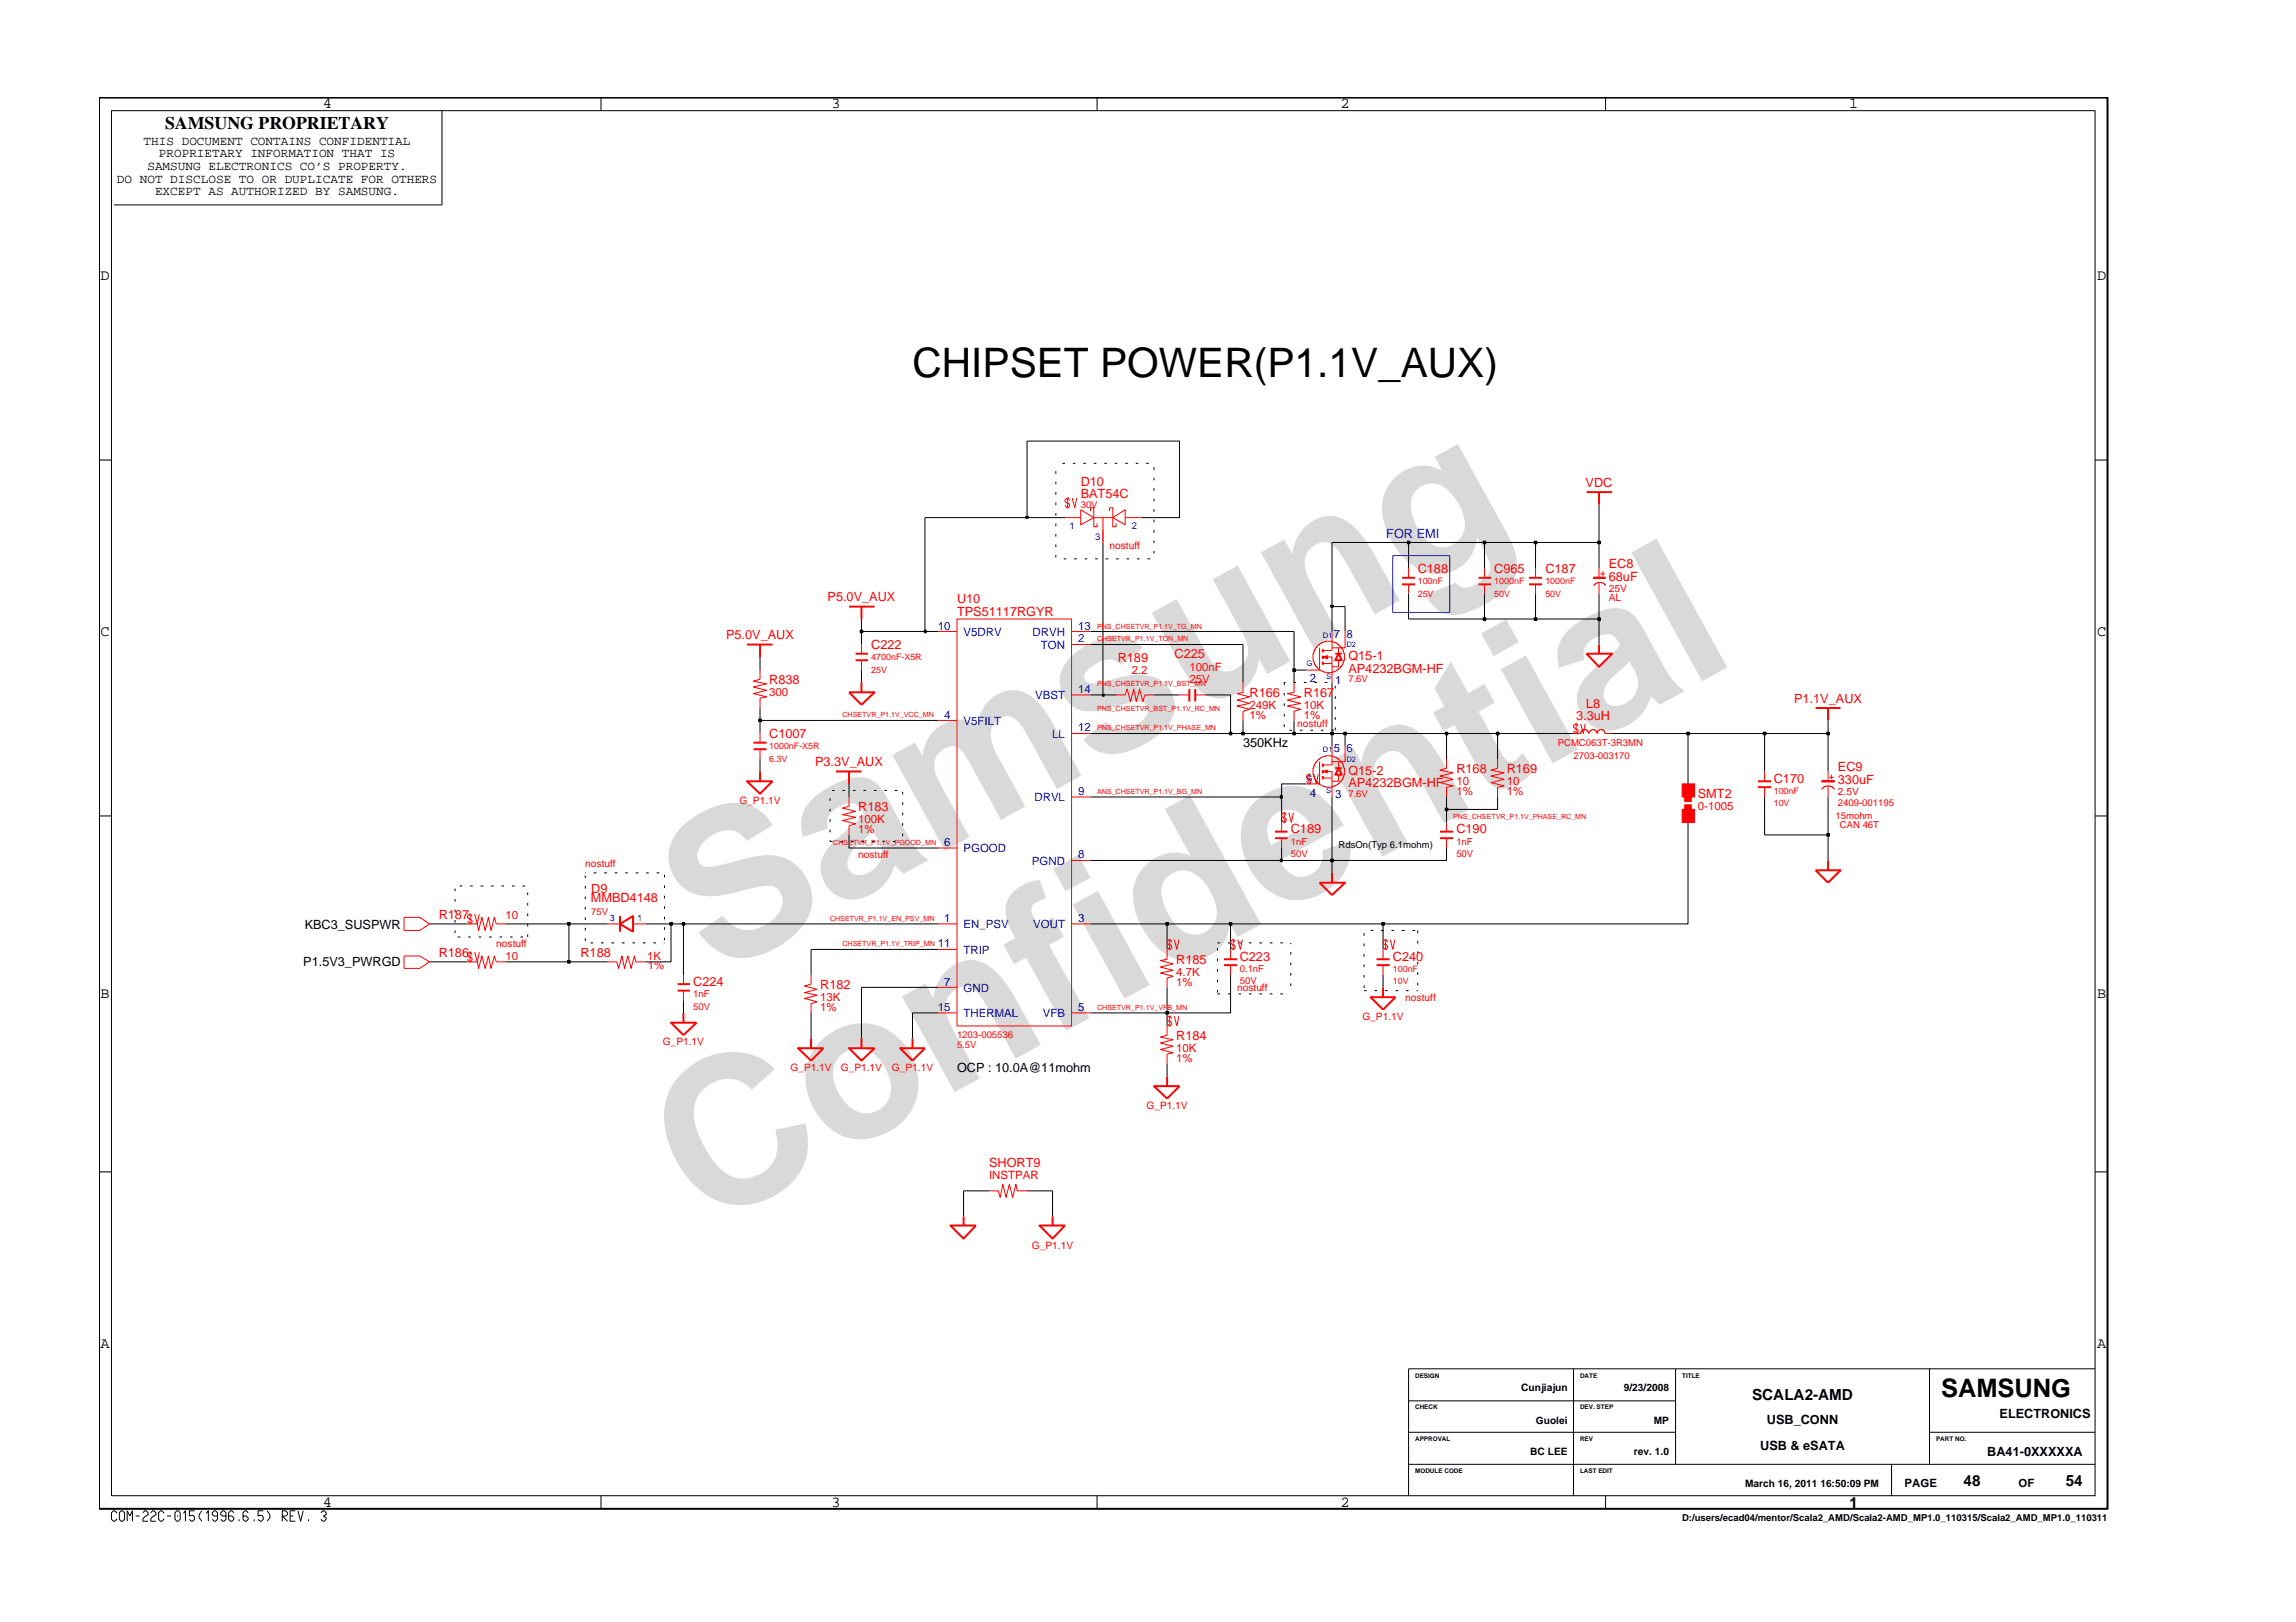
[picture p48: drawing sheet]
<svg xmlns="http://www.w3.org/2000/svg" width="297mm" height="210mm" viewBox="0 0 297 210" stroke-linecap="round" stroke-linejoin="round" font-family="sans-serif">
<defs><g id="words">
<g font-size="26.5" fill="#d9d9d9">
<text x="92.4" y="126.5" transform="rotate(-29 92.4 126.5)">Samsung</text>
<text x="91.1" y="159.2" transform="rotate(-29 91.1 159.2)">Confidential</text>
</g>
<text font-size="5.3" x="118.1" y="48.8">CHIPSET POWER(P1.1V_AUX)</text>
<text font-size="3.3" x="251.1" y="180.8">SAMSUNG</text>
<text font-size="2.3" x="21.4" y="16.7">SAMSUNG PROPRIETARY</text>
<g font-size="2">
<text x="41.8" y="14">4</text>
<text x="107.6" y="14">3</text>
<text x="173.4" y="14">2</text>
<text x="239.2" y="14">1</text>
<text x="13" y="36.2">D</text>
<text x="271.3" y="36.2">D</text>
<text x="13" y="82.3">C</text>
<text x="271.3" y="82.3">C</text>
<text x="13" y="129.2">B</text>
<text x="271.3" y="129.2">B</text>
<text x="13" y="174.4">A</text>
<text x="271.3" y="174.4">A</text>
<text x="226.7" y="181.2">SCALA2-AMD</text>
<text x="41.8" y="195">4</text>
<text x="107.6" y="195">3</text>
<text x="173.4" y="195">2</text>
<text x="239.3" y="195.1">1</text>
<text x="254" y="192.2">48</text>
<text x="267.2" y="192.2">54</text>
</g>
<g font-size="1.6">
<text x="15.1" y="23.7">DO NOT DISCLOSE TO OR DUPLICATE FOR OTHERS</text>
<text x="18.6" y="18.8">THIS DOCUMENT CONTAINS CONFIDENTIAL</text>
<text x="19.1" y="22">SAMSUNG ELECTRONICS CO’S PROPERTY.</text>
<text x="20.5" y="20.4">PROPRIETARY INFORMATION THAT IS</text>
<text x="20.1" y="25.3">EXCEPT AS AUTHORIZED BY SAMSUNG.</text>
<text x="160.8" y="96.7">350KHz</text>
<text x="39.2" y="125.1">P1.5V3_PWRGD</text>
<text x="39.4" y="120.2">KBC3_SUSPWR</text>
<text x="123.8" y="138.7">OCP : 10.0A@11mohm</text>
<text x="228.6" y="184.3">USB_CONN</text>
<text x="258.7" y="183.5">ELECTRONICS</text>
<text x="227.7" y="187.6">USB &amp; eSATA</text>
<text x="257.1" y="188.4">BA41-0XXXXXA</text>
</g>
<g font-size="1.6" fill="#f00">
<text x="139.8" y="64.4">BAT54C</text>
<text x="139.8" y="62.8">D10</text>
<text x="205.1" y="63">VDC</text>
<text x="107.1" y="77.8">P5.0V_AUX</text>
<text x="183.4" y="74.1">C188</text>
<text x="193.3" y="74.1">C965</text>
<text x="199.9" y="74.1">C187</text>
<text x="208.1" y="73.5">EC8</text>
<text x="208.1" y="75.2">68uF</text>
<text x="93.9" y="82.7">P5.0V_AUX</text>
<text x="123.8" y="78.1">U10</text>
<text x="123.8" y="79.7">TPS51117RGYR</text>
<text x="99.5" y="88.5">R838</text>
<text x="112.7" y="84">C222</text>
<text x="144.6" y="85.6">R189</text>
<text x="152" y="85.2">C225</text>
<text x="174.4" y="85.4">Q15-1</text>
<text x="174.4" y="87.1">AP4232BGM-HF</text>
<text x="99.5" y="95.5">C1007</text>
<text x="161.7" y="90.2">R166</text>
<text x="168.7" y="90.2">R167</text>
<text x="203.9" y="93.2">3.3uH</text>
<text x="205.2" y="91.6">L8</text>
<text x="232.1" y="91">P1.1V_AUX</text>
<text x="105.5" y="99.2">P3.3V_AUX</text>
<text x="174.4" y="100.3">Q15-2</text>
<text x="174.4" y="101.9">AP4232BGM-HF</text>
<text x="188.4" y="100">R168</text>
<text x="194.9" y="100">R169</text>
<text x="229.5" y="101.3">C170</text>
<text x="237.8" y="101.4">330uF</text>
<text x="237.8" y="99.8">EC9</text>
<text x="111" y="104.9">R183</text>
<text x="167" y="107.8">C189</text>
<text x="188.4" y="107.8">C190</text>
<text x="219.7" y="103.3">SMT2</text>
<text x="56.8" y="119">R187</text>
<text x="76.4" y="116.7">MMBD4148</text>
<text x="76.5" y="115.5">D9</text>
<text x="56.8" y="123.9">R186</text>
<text x="75.1" y="123.9">R188</text>
<text x="152.2" y="124.7">R185</text>
<text x="160.4" y="124.3">C223</text>
<text x="180.2" y="124.3">C240</text>
<text x="89.7" y="127.6">C224</text>
<text x="106.1" y="128">R182</text>
<text x="152.2" y="134.6">R184</text>
<text x="128" y="151">SHORT9</text>
</g>
<text font-size="1.6" fill="#00f" x="179.4" y="69.6">FOR EMI</text>
<g font-size="1.5" fill="#00f">
<text x="121.3" y="81.5">10</text>
<text x="124.7" y="82.3">V5DRV</text>
<text x="133.6" y="82.3">DRVH</text>
<text x="134.7" y="84">TON</text>
<text x="139.5" y="81.5">13</text>
<text x="139.5" y="83.1">2</text>
<text x="172.6" y="82.6">7</text>
<text x="174.2" y="82.6">8</text>
<text x="139.5" y="89.7">14</text>
<text x="169.5" y="88.3">2</text>
<text x="172.7" y="88.5">1</text>
<text x="122.1" y="93">4</text>
<text x="124.7" y="93.8">V5FILT</text>
<text x="133.9" y="90.5">VBST</text>
<text x="136.1" y="95.5">LL</text>
<text x="139.5" y="94.6">12</text>
<text x="172.6" y="97.4">5</text>
<text x="174.2" y="97.4">6</text>
<text x="133.8" y="103.7">DRVL</text>
<text x="139.5" y="102.8">9</text>
<text x="169.5" y="103.1">4</text>
<text x="172.7" y="103.3">3</text>
<text x="122.1" y="109.4">6</text>
<text x="124.7" y="110.3">PGOOD</text>
<text x="133.5" y="111.9">PGND</text>
<text x="139.5" y="111">8</text>
<text x="122.1" y="119.3">1</text>
<text x="139.5" y="119.3">3</text>
<text x="121.3" y="122.6">11</text>
<text x="124.7" y="120.1">EN_PSV</text>
<text x="124.7" y="123.4">TRIP</text>
<text x="133.7" y="120.1">VOUT</text>
<text x="121.3" y="130.8">15</text>
<text x="122.1" y="127.6">7</text>
<text x="124.7" y="128.3">GND</text>
<text x="124.7" y="131.6">THERMAL</text>
<text x="134.9" y="131.6">VFB</text>
<text x="139.5" y="130.8">5</text>
</g>
<g font-size="1.5" fill="#f00">
<text x="146.4" y="87.3">2.2</text>
<text x="153.9" y="86.8">100nF</text>
<text x="153.9" y="88.4">25V</text>
<text x="99.5" y="90.1">300</text>
<text x="161.7" y="91.7">249K</text>
<text x="161.7" y="93">1%</text>
<text x="168.7" y="93">1%</text>
<text x="168.7" y="91.7">10K</text>
<text x="188.4" y="101.6">10</text>
<text x="194.9" y="101.6">10</text>
<text x="111" y="107.7">1%</text>
<text x="111" y="106.6">100K</text>
<text x="188.4" y="102.8">1%</text>
<text x="194.9" y="102.8">1%</text>
<text x="219.7" y="104.9">0-1005</text>
<text x="65.4" y="118.9">10</text>
<text x="65.4" y="124.3">10</text>
<text x="83.7" y="124.3">1K</text>
<text x="83.8" y="125.4">1%</text>
<text x="106.1" y="129.6">13K</text>
<text x="106.1" y="130.8">1%</text>
<text x="152.2" y="126.3">4.7K</text>
<text x="152.2" y="127.6">1%</text>
<text x="152.2" y="136.2">10K</text>
<text x="152.2" y="137.4">1%</text>
<text x="128" y="152.6">INSTPAR</text>
</g>
<g font-size="1.5">
<text x="246.4" y="192.5">PAGE</text>
<text x="261.1" y="192.5">OF</text>
</g>
<g font-size="1.3" fill="#f00">
<text x="143.5" y="71.1">nostuff</text>
<text x="208.1" y="76.6">25V</text>
<text x="208.1" y="77.8">AL</text>
<text x="167.8" y="94.1">nostuff</text>
<text x="95.7" y="104">G_P1.1V</text>
<text x="237.8" y="102.9">2.5V</text>
<text x="75.7" y="112.3">nostuff</text>
<text x="111" y="111">nostuff</text>
<text x="64.2" y="122.5">nostuff</text>
<text x="160" y="128.3">nostuff</text>
<text x="176.3" y="132">G_P1.1V</text>
<text x="181.8" y="129.5">nostuff</text>
<text x="85.8" y="135.3">G_P1.1V</text>
<text x="102.3" y="138.6">G_P1.1V</text>
<text x="108.8" y="138.6">G_P1.1V</text>
<text x="115.4" y="138.6">G_P1.1V</text>
<text x="148.3" y="143.5">G_P1.1V</text>
<text x="133.5" y="161.6">G_P1.1V</text>
</g>
<g font-size="1.3">
<text x="196.8" y="180.1">Cunjiajun</text>
<text x="198.7" y="184.2">Guolei</text>
<text x="210.1" y="180.1">9/23/2008</text>
<text x="214" y="184.2">MP</text>
<text x="198" y="188.3">BC LEE</text>
<text x="211.4" y="188.3">rev. 1.0</text>
<text x="225.8" y="192.4">March 16, 2011 16:50:09 PM</text>
</g>
<g font-size="1.2" fill="#f00">
<text x="139.8" y="65.7">30V</text>
<text x="183.4" y="77.2">25V</text>
<text x="183.4" y="75.6">100nF</text>
<text x="193.3" y="77.2">50V</text>
<text x="193.3" y="75.6">1000nF</text>
<text x="199.9" y="77.2">50V</text>
<text x="199.9" y="75.6">1000nF</text>
<text x="112.7" y="87.1">25V</text>
<text x="112.7" y="85.4">4700nF-X5R</text>
<text x="174.4" y="88.3">7.6V</text>
<text x="99.5" y="98.6">6.3V</text>
<text x="99.5" y="97">1000nF-X5R</text>
<text x="201.5" y="96.5">PCMC063T-3R3MN</text>
<text x="203.6" y="98.2">2703-003170</text>
<text x="174.4" y="103.1">7.6V</text>
<text x="229.5" y="104.3">10V</text>
<text x="229.5" y="102.7">100nF</text>
<text x="237.5" y="106">15mohm</text>
<text x="237.8" y="104.3">2409-001195</text>
<text x="238" y="107.2">CAN 46T</text>
<text x="167" y="110.9">50V</text>
<text x="167" y="109.3">1nF</text>
<text x="188.4" y="110.9">50V</text>
<text x="188.4" y="109.3">1nF</text>
<text x="76.5" y="118.4">75V</text>
<text x="160.4" y="125.8">0.1nF</text>
<text x="180.2" y="125.7">100nF</text>
<text x="89.7" y="130.7">50V</text>
<text x="89.7" y="129.1">1nF</text>
<text x="160.4" y="127.4">50V</text>
<text x="180.2" y="127.4">10V</text>
<text x="123.8" y="135.7">5.5V</text>
<text x="123.8" y="134.4">1203-005536</text>
</g>
<g font-size="1.2" fill="#00f">
<text x="138.4" y="68.4">1</text>
<text x="141.7" y="69.9">3</text>
<text x="146.4" y="68.4">2</text>
<text x="78.9" y="119.2">3</text>
<text x="82.5" y="119.2">1</text>
</g>
<g font-size="1.2">
<text x="173.2" y="109.8">RdsOn(Typ 6.1mohm)</text>
<text x="217.6" y="196.9">D:/users/ecad04/mentor/Scala2_AMD/Scala2-AMD_MP1.0_110315/Scala2_AMD_MP1.0_110311</text>
</g>
<g font-size="1" fill="#00f">
<text x="171.1" y="82.5">D1</text>
<text x="174.2" y="83.8">D2</text>
<text x="169" y="86.2">G</text>
<text x="171.6" y="87.8">S</text>
<text x="169" y="101">G</text>
<text x="171.1" y="97.3">D1</text>
<text x="174.2" y="98.6">D2</text>
<text x="171.6" y="102.7">S</text>
</g>
<g font-size=".9" fill="#f00">
<text x="141.9" y="83">CHSETVR_P1.1V_TON_MN</text>
<text x="141.9" y="81.4">PNS_CHSETVR_P1.1V_TG_MN</text>
<text x="141.9" y="88.7">PNS_CHSETVR_P1.1V_BST_MN</text>
<text x="109" y="92.8">CHSETVR_P1.1V_VCC_MN</text>
<text x="141.9" y="94.5">PNS_CHSETVR_P1.1V_PHASE_MN</text>
<text x="141.9" y="92">PNS_CHSETVR_BST_P1.1V_RC_MN</text>
<text x="141.9" y="102.7">ANS_CHSETVR_P1.1V_BG_MN</text>
<text x="188" y="106">PNS_CHSETVR_P1.1V_PHASE_RC_MN</text>
<text x="107.8" y="109.3">CHSETVR_P1.1V_PGOOD_MN</text>
<text x="107.4" y="119.1">CHSETVR_P1.1V_EN_PSV_MN</text>
<text x="109" y="122.4">CHSETVR_P1.1V_TRIP_MN</text>
<text x="141.9" y="130.7">CHSETVR_P1.1V_VFB_MN</text>
</g>
<g font-size=".8">
<text x="183.1" y="178.3">DESIGN</text>
<text x="204.4" y="178.3">DATE</text>
<text x="217.6" y="178.3">TITLE</text>
<text x="183.1" y="182.3">CHECK</text>
<text x="204.4" y="182.3">DEV. STEP</text>
<text x="183.1" y="190.6">MODULE CODE</text>
<text x="183.1" y="186.5">APPROVAL</text>
<text x="204.4" y="190.6">LAST EDIT</text>
<text x="204.4" y="186.5">REV</text>
<text x="250.5" y="186.5">PART NO.</text>
</g>
</g></defs>
<g fill="none" stroke="#f00" stroke-width=".13">
<path d="M137.8 67h2M139.8 66l1.7 1-1.7 .9zM141.1 66.1v-.4h.4v2.5h.4v-.5M141.5 67h2.5M142.7 67v3.2M143.5 66.1v-.4h.5v2.5h.4v-.5M144 67l1.6-1v1.9zM145.6 67h2.1M182.2 73.5v1.3M182.2 75.6v1.2M192.1 73.5v1.3M192.1 75.6v1.2"/>
<path d="M206.2 75.8l.2-.3h.3v-.1l.8 .1 .2 .3M206.9 73.5v1.3M206.9 75.4v1.4M207 74.3h.6M207.4 73.9v.6M98.3 86.7v1.2l-.8 .3 1.7 .3-1.7 .4 1.7 .4-1.7 .5 1.7 .4-.9 .2v1.2M98.3 94.9v1.2M98.3 97v1.2M111.4 83.4v1.2M111.4 85.4v1.3M121.4 81.7h2.4M121.4 93.2h2.4"/>
<path d="M123.8 80.1h14.8v52.7h-14.8zM123.8 80.1v.1M138.6 89.9h2.5M138.6 81.7h2.5M138.6 83.4h2.5M138.6 94.9h2.5M149.3 89.9h-1.2l-.2 .9-.5-1.6-.4 1.6-.3-1.6-.5 1.6-.4-1.6-.2 .7h-1.2v.1M152.6 89.9h1.3M154.6 89.9h1.3M160.8 88.3v1.3l-.8 .2 1.7 .4-1.7 .4 1.7 .4-1.7 .4 1.7 .4-.9 .2v1.2M167.4 88.3v1.3l-.8 .2 1.7 .4-1.7 .4 1.7 .4-1.7 .4 1.7 .4-.9 .2v1.2M170.2 98.7l.5-.6 .4-.1a2.18 2.18 0 0 1 1.7 0v.1a1.55 1.55 0 0 1 .9 .8h.1v.5h.1v.9h-.1v.5h-.1l-.1 .2-.5 .5-.5 .2v.1h-.3v.1h-.8v-.1h-.3v-.1l-.5-.2-.7-.7v-.5h-.1v-.9h.1v-.5h.1z"/>
<path d="M170.7 98.6v2.8h-1.7M171.1 99.8h1.2v3.3M172.3 98.6h.9v.8M172.3 96.5v2.5h-1.2M187.1 98.2v1.2l-.8 .3 1.7 .3-1.7 .4 1.7 .5-1.7 .4 1.7 .4-.9 .2v1.2M193.7 98.2v1.2l-.8 .3 1.7 .3-1.7 .4 1.7 .5-1.7 .4 1.7 .4-.9 .2v1.2M203.6 94.9h.9l.1-.3 .2-.1v-.1l.5 .1 .2 .4M205.6 94.9l.1-.3 .2-.1v-.1l.5 .1 .2 .4 .1-.3 .3-.1v-.1l.5 .1 .1 .4h1M228.3 99.8v1.3M236.5 99.8v1.3M78.6 119.6h1.6M80.2 118.5v1.7"/>
<path d="M81.9 119.6h1.6M109.8 103.1v1.2l-.8 .3 1.7 .4-1.7 .4 1.7 .4-1.7 .4 1.7 .4-.9 .3v1.1M121.4 119.6h2.4M121.4 109.7h2.4M138.6 119.6h2.5M138.6 111.4h2.5M138.6 103.1h2.5M165.8 106.4v1.2M165.8 108.5v1.2M171.1 100.7h1.2M173.2 100.3v.8h-.9M187.1 106.4v1.2"/>
<path d="M187.1 108.5v1.2M228.3 101.9v1.2M235.7 102.1l.3-.3h.2v-.1l.8 .1 .3 .3M236.5 101.7v1.4M236.7 100.6h.6M236.9 100.3v.6M52.3 123.7h2l1.3 .8-1.3 .8h-2zM78.6 124.5h1.2l.2 .8 .5-1.6 .3 1.6 .4-1.6 .4 1.6 .5-1.6 .1 .8h1.3M88.4 126.2v1.2M88.4 128.2v1.3M104.9 126.2v1.2l-.8 .2 1.6 .4-1.6 .5 1.6 .3-1.6 .4 1.6 .4-.8 .3v1.2M121.4 131.1h2.4"/>
<path d="M121.4 122.9h2.4M121.4 127.8h2.4M138.6 131.1h2.5M151 122.9v1.2l-.9 .2 1.7 .4-1.7 .5 1.7 .4-1.7 .3 1.7 .4-.8 .3v1.2M151 132.8v1.2l-.9 .2 1.7 .3-1.7 .5 1.7 .4-1.7 .4 1.7 .4-.8 .2v1.3M159.2 122.9v1.2M159.2 124.9v1.3M128 154.1h1.1l.3 .9 .3-1.7 .5 1.7 .4-1.7 .4 1.7 .4-1.7 .2 .8h1.3"/>
</g>
<g fill="none" stroke="#f00" stroke-width=".25">
<path d="M181.4 74.8h1.7M181.4 75.6h1.7M191.3 74.8h1.6M191.3 75.6h1.6M206.1 74.8h1.6M97.5 96.1h1.7M97.5 97h1.7M98.3 99.8v1.3M108.1 99.8h3.3M109.8 89.6h3.3l-1.7 1.6zM109.8 99.8v1.6M110.7 84.6h1.6"/>
<path d="M110.7 85.4h1.6M111.4 88.3v1.3M153.9 89.2v1.6M154.6 89.2v1.6M171.1 98.8v.4M171.1 99.7v.4M172.7 99.4h.9M173.2 99.4l.4 .9h-.9zM205.3 84.6h3.3l-1.7 1.7zM206.9 83.4v1.2M234.9 91.6h3.2M236.5 91.6v1.6"/>
<path d="M80.2 119.6l1.7-1.1v2.1zM80.2 118.5v2.1M96.6 101.1h3.3l-1.6 1.6zM165 107.6h1.6M165 108.5h1.6M170.7 114.2h3.3l-1.7 1.6zM171.1 100.4v.5M172.3 113v1.2M186.3 107.6h1.7M186.3 108.5h1.7M227.4 101.1h1.7M227.4 101.9h1.7"/>
<path d="M234.9 112.6h3.2l-1.6 1.6zM235.7 101.1h1.6M236.5 111.4v1.2M86.8 132.3h3.3l-1.7 1.7zM87.7 127.4h1.6M87.7 128.2h1.6M88.4 131.1v1.2M103.2 135.7h3.3l-1.6 1.6zM104.9 134.4v1.3M109.8 135.7h3.3l-1.7 1.6zM111.4 134.4v1.3M116.4 135.7h3.3l-1.6 1.6z"/>
<path d="M118.1 134.4v1.3M151 139.3v1.3M158.4 124.1h1.6M158.4 124.9h1.6M123 158.6h3.3l-1.6 1.7zM124.7 157.4v1.2M134.5 158.6h3.3l-1.6 1.7zM136.2 157.4v1.2M149.3 140.6h3.3l-1.6 1.6z"/>
</g>
<path d="M171.1 99.8l.6-.1v.3z" fill="#f00"/>
<path d="M171.1 99.8l.6-.1v.3zM174 96.5v2.1h-.8M218.4 101.4v.1" fill="none" stroke="#f00" stroke-width=".13"/>
<path d="M218 104.2h.8v.5h.4v1.7h-1.6v-1.7h.4z" fill-rule="evenodd" fill="#f00"/>
<path d="M218 104.2h.8v.5h.4v1.7h-1.6v-1.7h.4z" fill="none" stroke="#f00" stroke-width=".13"/>
<path d="M217.6 101.4h1.6v1.7h-.4v.6h-.8v-.6h-.4z" fill-rule="evenodd" fill="#f00"/>
<g fill="none" stroke="#f00" stroke-width=".13">
<path d="M198.7 73.5v1.3M198.7 75.6v1.2M170.5 83.6l.2-.3 .3-.1h.1a2.18 2.18 0 0 1 1.7 0 1.55 1.55 0 0 1 .9 .9h.1v.5h.1v.8h-.1v.6h-.1l-.1 .2-.5 .5-.5 .2v.1h-.3v.1h-.8v-.1h-.3v-.1l-.5-.2-.5-.5-.1-.2h-.1v-.6h-.1v-.8h.1v-.5h.1l.1-.3zM170.7 83.8v2.9h-1.7M171.1 85h1.2v3.3M171.1 85.9h1.2M172.3 83.8h.9v.8M172.3 81.7v2.5h-1.2M173.2 85.4v.9h-.9M52.3 118.7h2l1.3 .9-1.3 .8h-2zM60.5 119.6h1.3l.1 .8 .4-1.7 .5 1.7 .4-1.7 .3 1.7 .5-1.7 .2 .9h1.2M217.6 101.4h1.6v1.7h-.4v.6h-.8v-.6h-.4z"/>
<path d="M60.5 124.5h1.3l.1 .8 .4-1.6 .5 1.6 .4-1.6 .3 1.6 .5-1.6 .2 .8h1.2"/>
</g>
<path d="M197.8 74.8h1.7M197.8 75.6h1.7M171.1 84v.4M171.1 84.9v.4M171.1 85.6v.4M172.7 84.6h.9M173.2 84.6l.4 .8h-.9z" fill="none" stroke="#f00" stroke-width=".25"/>
<path d="M171.1 85l.6-.1v.4z" fill="#f00"/>
<g fill="none" stroke="#f00" stroke-width=".13">
<path d="M138.1 64.4v1.3M138.4 64.8l-.2-.4h-.2l-.2 .3v.2l.2 .2h.2l.2 .2-.2 .4h-.2l-.2-.3M138.7 64.4l.4 1.3 .2-1.3M171.1 85l.6-.1v.4zM174 81.7v2.1h-.8M203.9 93.7v1.2M204.2 94l-.2-.3h-.2l-.2 .2v.2l.6 .4-.2 .4h-.2l-.2-.3M204.5 93.7l.3 1.2 .3-1.2M60.8 118.3v1.3M61.1 118.6l-.2-.3h-.2l-.2 .2v.2l.6 .4-.2 .5h-.2l-.2-.4M61.4 118.3l.4 1.3 .2-1.3M166.1 105.2v1.2"/>
<path d="M166.4 105.5l-.2-.3h-.1l-.3 .2v.2l.6 .4-.2 .4h-.1l-.3-.3M166.7 105.2l.4 1.2 .2-1.2M169.4 100.2v1.2M169.6 100.5l-.2-.3h-.1l-.3 .2v.2l.6 .4-.2 .4h-.1l-.3-.3M170 100.2l.3 1.2 .2-1.2M60.8 123.2v1.3M61.1 123.5l-.2-.3h-.2l-.2 .3v.1l.2 .3h.2l.2 .2-.2 .4h-.2l-.2-.4M61.4 123.2l.4 1.3 .2-1.3M151.3 121.6v1.3M151.3 131.5v1.3M151.6 131.8l-.2-.3h-.2l-.2 .3v.1l.6 .4-.2 .5h-.2l-.2-.4M151.6 121.9l-.2-.3h-.2l-.2 .2v.2l.6 .4-.2 .5h-.2l-.2-.4"/>
<path d="M151.9 131.5l.4 1.3 .2-1.3M151.9 121.6l.4 1.3 .2-1.3M159.5 121.6v1.3M159.8 121.9l-.2-.3h-.1l-.3 .2v.2l.3 .3h.1l.2 .1-.2 .5h-.1l-.3-.4M160.1 121.6l.4 1.3 .2-1.3M178.9 122.9v1.2M178.9 124.9v1.3M179.3 121.6v1.3M179.5 121.9l-.1-.3h-.2l-.3 .2v.2l.6 .4-.1 .5h-.2l-.3-.4M179.9 121.6l.3 1.3 .3-1.3"/>
</g>
<path d="M109.8 78.5h3.3M111.4 78.5v1.6M205.3 63.7h3.3M206.9 63.7v1.6M96.6 83.4h3.3M98.3 83.4v1.6M177.3 129h3.2l-1.6 1.7zM178.1 124.1h1.7M178.1 124.9h1.7M178.9 127.8v1.2" fill="none" stroke="#f00" stroke-width=".25"/>
<g fill="none" stroke="#000" stroke-width=".13">
<path d="M14.4 14.3h256.6v179.3h-256.6zM57.2 14.3v12.2h-42.4M77.8 12.6v1.7M141.9 12.6v1.7M207.7 12.6v1.7M12.8 59.5h1.6M137.4 60h.4M138.8 60h.3M140.2 60h.3M141.5 60h.3M142.9 60h.3M144.2 60h.4"/>
<path d="M145.6 60h.3M146.9 60h.4M148.3 60h.3M271 59.5h1.7M132.7 66.8h.3v.3h-.3zM132.9 67v-9.9h19.7v9.9h-4.9M136.6 61v.3M136.6 62.3v.4M136.6 63.7v.3M136.6 65v.4M136.6 66.4v.3M136.6 67.7v.4"/>
<path d="M136.6 69.1v.3M136.6 70.5v.3M136.6 71.8v.4M137.6 72.3h.4M137.8 67h-18.1v14.7M139 72.3h.3M140.3 72.3h.4M141.7 72.3h.3M142.7 70.2v19.7M143 72.3h.4M144.4 72.3h.3M145.7 72.3h.4"/>
<path d="M147.1 72.3h.3M148.4 72.3h.4M149.3 60.5v.3M149.3 61.8v.4M149.3 63.2v.3M149.3 64.5v.4M149.3 65.9v.3M149.3 67.2v.4M149.3 68.6v.3M149.3 69.9v.4M149.3 71.3v.3M172.2 78.3h.3v.3h-.3z"/>
<path d="M172.3 78.5h1.7v3.2M182.1 70h.3v.4h-.3zM182.2 70.2v3.3M182.2 76.8v3.3h24.7M191.9 79.9h.3v.4h-.3zM191.9 70h.3v.4h-.3zM192.1 70.2v3.3M192.1 76.8v3.3M198.5 79.9h.3v.4h-.3zM198.5 70h.3v.4h-.3zM198.7 70.2v3.3M198.7 76.8v3.3"/>
<path d="M206.7 79.9h.3v.4h-.3zM206.7 70h.3v.4h-.3zM206.9 70.2h-34.6v11.5M206.9 65.3v8.2M206.9 76.8v6.6M98.2 93.1h.3v.3h-.3zM98.3 85v1.7M98.3 91.6v3.3M98.3 98.2v1.6M98.3 93.2h23.1M111.3 81.5h.3v.4h-.3zM111.4 80.1v3.3"/>
<path d="M111.4 86.7v1.6M111.4 81.7h10M119.6 81.5h.2v.4h-.2zM141.1 94.9h62.5M141.1 83.4h19.7v4.9M141.1 81.7h26.3v6.6M141.1 89.9h3.3M142.6 89.8h.3v.3h-.3zM149.3 89.9h3.3M155.9 89.9h3.3v5M159 94.8h.4v.3h-.4zM160.6 94.8h.4v.3h-.4z"/>
<path d="M160.8 93.2v1.7M166.1 89.7v.3M166.1 91v.4M166.1 92.4v.3M166.1 93.7v.4M166.3 88.3h-.2v.4M166.8 94.5h.4M167.2 94.8h.4v.3h-.4zM167.2 86.5h.4v.4h-.4zM167.3 88.3h.4M167.4 93.2v1.7M167.4 86.7h1.6"/>
<path d="M168.2 94.5h.3M168.7 88.3h.3M169.5 94.5h.4M170 88.3h.4M170.9 94.5h.3M171.4 88.3h.3M172.2 94.8h.3v.3h-.3zM172.2 94.5h.4M172.3 88.3v8.2M172.7 88.7v.4M172.7 90.1v.3M172.7 91.5v.3"/>
<path d="M172.7 92.8v.3M172.7 94.2v.3M173.8 94.8h.4v.3h-.4zM174 94.9v1.6M187 94.8h.3v.3h-.3zM187.1 94.9v3.3M193.6 94.8h.3v.3h-.3zM193.7 94.9v3.3M208.6 94.9h27.9M218.2 94.8h.4v.3h-.4zM218.4 94.9v6.5M228.1 94.8h.4v.3h-.4z"/>
<path d="M228.3 94.9v4.9M236.3 94.8h.4v.3h-.4zM236.5 93.2v6.6M12.8 105.6h1.6M55.6 119.6h4.9M58.9 115v.3M58.9 116.3v.4M58.9 117.7v.3M58.9 119.1v.3M59.5 114.7h.3M60.8 114.7h.4M62.2 114.7h.3"/>
<path d="M63.5 114.7h.4M64.9 114.7h.3M65.4 119.6h13.2M66.2 114.7h.4M67.6 114.7h.3M68.3 115.5v.3M68.3 116.9v.3M68.3 118.2v.3M68.3 119.6v.3M73.4 119.4h.4v.3h-.4zM73.6 119.6v4.9M75.7 113h.1"/>
<path d="M75.7 113.3v.3M75.7 114.7v.3M75.7 116v.3M75.7 117.4v.3M75.7 118.7v.4M76.8 113h.4M78.2 113h.3M79.5 113h.4M80.9 113h.3M82.2 113h.4M83.5 119.6h37.9M83.6 113h.3"/>
<path d="M84.9 113h.4M86 113.2v.4M86 114.6v.3M86 115.9v.4M86 117.3v.3M86 118.6v.4M86 120v.3M86.6 119.4h.4v.3h-.4zM86.8 119.6v4.9h-3.3M88.3 119.4h.3v.3h-.3zM88.4 119.6v6.6M107.4 108.7v.2h.3"/>
<path d="M107.4 103.3v.3M107.4 104.7v.3M107.4 106v.4M107.4 107.4v.3M107.6 102.3h.4M108.7 108.9h.4M109 102.3h.3M109.8 108v1.7h11.6M109.8 101.4v1.7M110.1 108.9h.3M110.3 102.3h.4M111.4 108.9h.4"/>
<path d="M111.7 102.3h.3M112.8 108.9h.3M113.1 102.3h.3M114.2 108.9h.3M114.4 102.3h.4M115.5 108.9h.4M115.8 102.3h.3M116.8 102.5v.3M116.8 103.8v.4M116.8 105.2v.3M116.8 106.5v.4M116.8 107.9v.3"/>
<path d="M141.1 119.6h37.8M141.1 103.1h24.7M150.8 119.4h.4v.3h-.4zM151 119.6v3.3M159 119.4h.4v.3h-.4zM159.2 119.6v3.3M165.6 111.2h.3v.3h-.3zM165.6 103h.3v.3h-.3zM165.8 103.1v3.3M165.8 109.7v1.7M169 101.4h-3.2v1.7M172.2 111.2h.3v.3h-.3z"/>
<path d="M172.3 103.1v9.9M178.8 119.4h.3v.3h-.3zM178.9 119.6v3.3M187 104.6h.3v.3h-.3zM187.1 109.7v1.7h-46M187.1 103.1v3.3M193.7 103.1v1.6h-6.6M218.4 106.4v13.2h-39.5M228.3 103.1v4.9h8.2M236.3 107.9h.4v.3h-.4zM236.5 103.1v8.3M271 105.6h1.7"/>
<path d="M55.6 124.5h4.9M58.9 120.4v.3M59.2 121.3h.3M60.6 121.3h.3M61.9 121.3h.4M63.3 121.3h.3M64.6 121.3h.4M65.4 124.5h13.2M66 121.3h.3M67.3 121.3h.4M68.3 120.9v.4M73.4 124.3h.4v.3h-.4z"/>
<path d="M75.7 120.1v.3M75.7 121.4v.4M76.4 122h.3M77.8 122h.3M79.1 122h.3M80.5 122h.3M81.8 122h.4M83.2 122h.3M84.5 122h.4M85.9 122h.1M86 121.3v.4M88.4 129.5v1.6"/>
<path d="M104.9 131.1v3.3M121.4 122.9h-16.5v3.3M121.4 127.8h-10v6.6M121.4 131.1h-3.3v3.3M150.8 130.9h.4v.3h-.4zM151 127.8v5M151 137.7v1.6M157.5 122h.3M157.5 128.6h.3M157.5 122.7v.3M157.5 124.1v.3M157.5 125.4v.3"/>
<path d="M157.5 126.8v.3M157.5 128.1v.4M158.9 122h.3M158.9 128.6h.3M159.2 126.2v4.9h-18.1M160.2 122h.4M160.2 128.6h.4M161.6 122h.3M161.6 128.6h.3M162.9 122h.4M162.9 128.6h.4M164.3 122h.3"/>
<path d="M164.3 128.6h.3M165.6 122h.4M165.6 128.6h.4M167 122v.2M167 123.2v.3M167 124.6v.3M167 125.9v.4M167 127.3v.3M176.5 128.2h.3M176.5 120.7v.4M176.5 122.1v.3M176.5 123.5v.3"/>
<path d="M176.5 124.8v.4M176.5 126.2v.3M176.5 127.5v.4M177.3 120.4h.4M177.8 128.2h.4M178.7 120.4h.3M178.9 126.2v1.6M179.2 128.2h.3M180 120.4h.4M180.5 128.2h.4M181.4 120.4h.3M181.9 128.2h.3"/>
<path d="M182.7 120.4h.4M183.2 128.2h.2M183.4 120.4v.3M183.4 121.8v.3M183.4 123.1v.4M183.4 124.5v.3M183.4 125.8v.4M183.4 127.2v.3M12.8 151.7h1.6M128 154.1h-3.3v3.3M132.9 154.1h3.3v3.3M271 151.7h1.7"/>
<path d="M203.6 177.1v16.5M216.8 177.1v12.4M249.6 177.1v12.4M271 177.1h-88.8v16.5M15.1 195.8l-.3-.3h-.1l-.3 .3v.8l.3 .3h.1l.3-.4M15.7 195.5h.2l.2 .3v.8l-.2 .3h-.2l-.3-.3v-.8zM16.5 196.9v-1.4l.3 .7 .3-.7v1.4M17.6 196.2h.5M18.5 195.8l.2-.3h.2l.3 .3v.2l-.5 .3-.2 .3v.3h.7M19.5 195.8l.3-.3h.1l.3 .3v.2l-.4 .3-.3 .3v.3h.7M21.2 195.8l-.3-.3h-.1l-.3 .3v.8l.3 .3h.1l.3-.4M21.6 196.2h.5"/>
<path d="M22.9 195.5h.2l.2 .3v.8l-.2 .3h-.2l-.3-.3v-.8zM23 196.1v.2M23.7 195.8l.3-.3v1.4M25.2 195.5h-.7v.7l.4-.1 .2 .1 .1 .2v.2l-.3 .3h-.1l-.3-.3M26.1 195.5l-.3 .5v.4l.3 .5M26.7 195.8l.3-.3v1.4M28.1 196.2h-.4l-.2-.2v-.2l.2-.3h.2l.2 .3v.8l-.2 .3h-.2l-.2-.3M29.2 196.2h-.4l-.2-.2v-.2l.2-.3h.2l.2 .3v.8l-.2 .3h-.2l-.2-.3M30.3 195.8l-.3-.3h-.2l-.2 .3v.8l.2 .3h.2l.3-.3v-.2l-.3-.2h-.4M30.9 196.6v.3M32.1 195.8l-.2-.3h-.2l-.3 .3v.8l.3 .3h.2l.2-.3v-.2l-.2-.2h-.5M32.9 196.6v.3"/>
<path d="M34.1 195.5h-.7v.7l.4-.1 .2 .1 .1 .2v.2l-.3 .3h-.2l-.2-.3M34.6 195.5l.3 .5v.4l-.3 .5M36.5 196.9v-1.4h.4l.3 .3v.2l-.3 .2h-.4l.7 .7M37.5 196.2h.5M38.2 195.5h-.7v1.4h.7M38.6 195.5l.3 1.4 .3-1.4M39.9 196.6v.3M41.5 195.8l.3-.3h.1l.3 .3v.2l-.3 .2 .3 .2v.2l-.3 .3h-.1l-.3-.3M77.8 193.6v1.7M141.9 193.6v1.7M182.2 189.5h88.8M182.2 185.3h34.6"/>
<path d="M182.2 181.3h34.6M207.7 193.6v1.7M244.7 189.5v4.1M249.6 185.3h21.4"/>
</g>
<g fill="#000">
<path d="M132.7 66.8h.3v.3h-.3z" fill-rule="evenodd"/>
<path d="M172.2 78.3h.3v.3h-.3z" fill-rule="evenodd"/>
<path d="M182.1 70h.3v.4h-.3z" fill-rule="evenodd"/>
<path d="M191.9 70h.3v.4h-.3z" fill-rule="evenodd"/>
<path d="M198.5 70h.3v.4h-.3z" fill-rule="evenodd"/>
<path d="M206.7 70h.3v.4h-.3z" fill-rule="evenodd"/>
<path d="M98.2 93.1h.3v.3h-.3z" fill-rule="evenodd"/>
<path d="M111.3 81.5h.3v.4h-.3z" fill-rule="evenodd"/>
<path d="M119.6 81.5h.2v.4h-.2z" fill-rule="evenodd"/>
<path d="M142.6 89.8h.3v.3h-.3z" fill-rule="evenodd"/>
<path d="M159 94.8h.4v.3h-.4z" fill-rule="evenodd"/>
<path d="M160.6 94.8h.4v.3h-.4z" fill-rule="evenodd"/>
<path d="M167.2 94.8h.4v.3h-.4z" fill-rule="evenodd"/>
<path d="M167.2 86.5h.4v.4h-.4z" fill-rule="evenodd"/>
<path d="M172.2 94.8h.3v.3h-.3z" fill-rule="evenodd"/>
<path d="M173.8 94.8h.4v.3h-.4z" fill-rule="evenodd"/>
<path d="M187 94.8h.3v.3h-.3z" fill-rule="evenodd"/>
<path d="M191.9 79.9h.3v.4h-.3z" fill-rule="evenodd"/>
<path d="M193.6 94.8h.3v.3h-.3z" fill-rule="evenodd"/>
<path d="M198.5 79.9h.3v.4h-.3z" fill-rule="evenodd"/>
<path d="M206.7 79.9h.3v.4h-.3z" fill-rule="evenodd"/>
<path d="M218.2 94.8h.4v.3h-.4z" fill-rule="evenodd"/>
<path d="M228.1 94.8h.4v.3h-.4z" fill-rule="evenodd"/>
<path d="M236.3 94.8h.4v.3h-.4z" fill-rule="evenodd"/>
<path d="M73.4 119.4h.4v.3h-.4z" fill-rule="evenodd"/>
<path d="M86.6 119.4h.4v.3h-.4z" fill-rule="evenodd"/>
<path d="M88.3 119.4h.3v.3h-.3z" fill-rule="evenodd"/>
<path d="M150.8 119.4h.4v.3h-.4z" fill-rule="evenodd"/>
<path d="M159 119.4h.4v.3h-.4z" fill-rule="evenodd"/>
<path d="M165.6 111.2h.3v.3h-.3z" fill-rule="evenodd"/>
<path d="M165.6 103h.3v.3h-.3z" fill-rule="evenodd"/>
<path d="M172.2 111.2h.3v.3h-.3z" fill-rule="evenodd"/>
<path d="M178.8 119.4h.3v.3h-.3z" fill-rule="evenodd"/>
<path d="M187 104.6h.3v.3h-.3z" fill-rule="evenodd"/>
<path d="M236.3 107.9h.4v.3h-.4z" fill-rule="evenodd"/>
<path d="M73.4 124.3h.4v.3h-.4z" fill-rule="evenodd"/>
<path d="M150.8 130.9h.4v.3h-.4z" fill-rule="evenodd"/>
</g>
<path d="M12.8 12.6h259.9v182.7h-259.9z" fill="none" stroke="#000" stroke-width=".25"/>
<path d="M180.2 71.9h7.4v7.4h-7.4z" fill="none" stroke="#00f" stroke-width=".13"/>
<use href="#words"/>
</svg>
